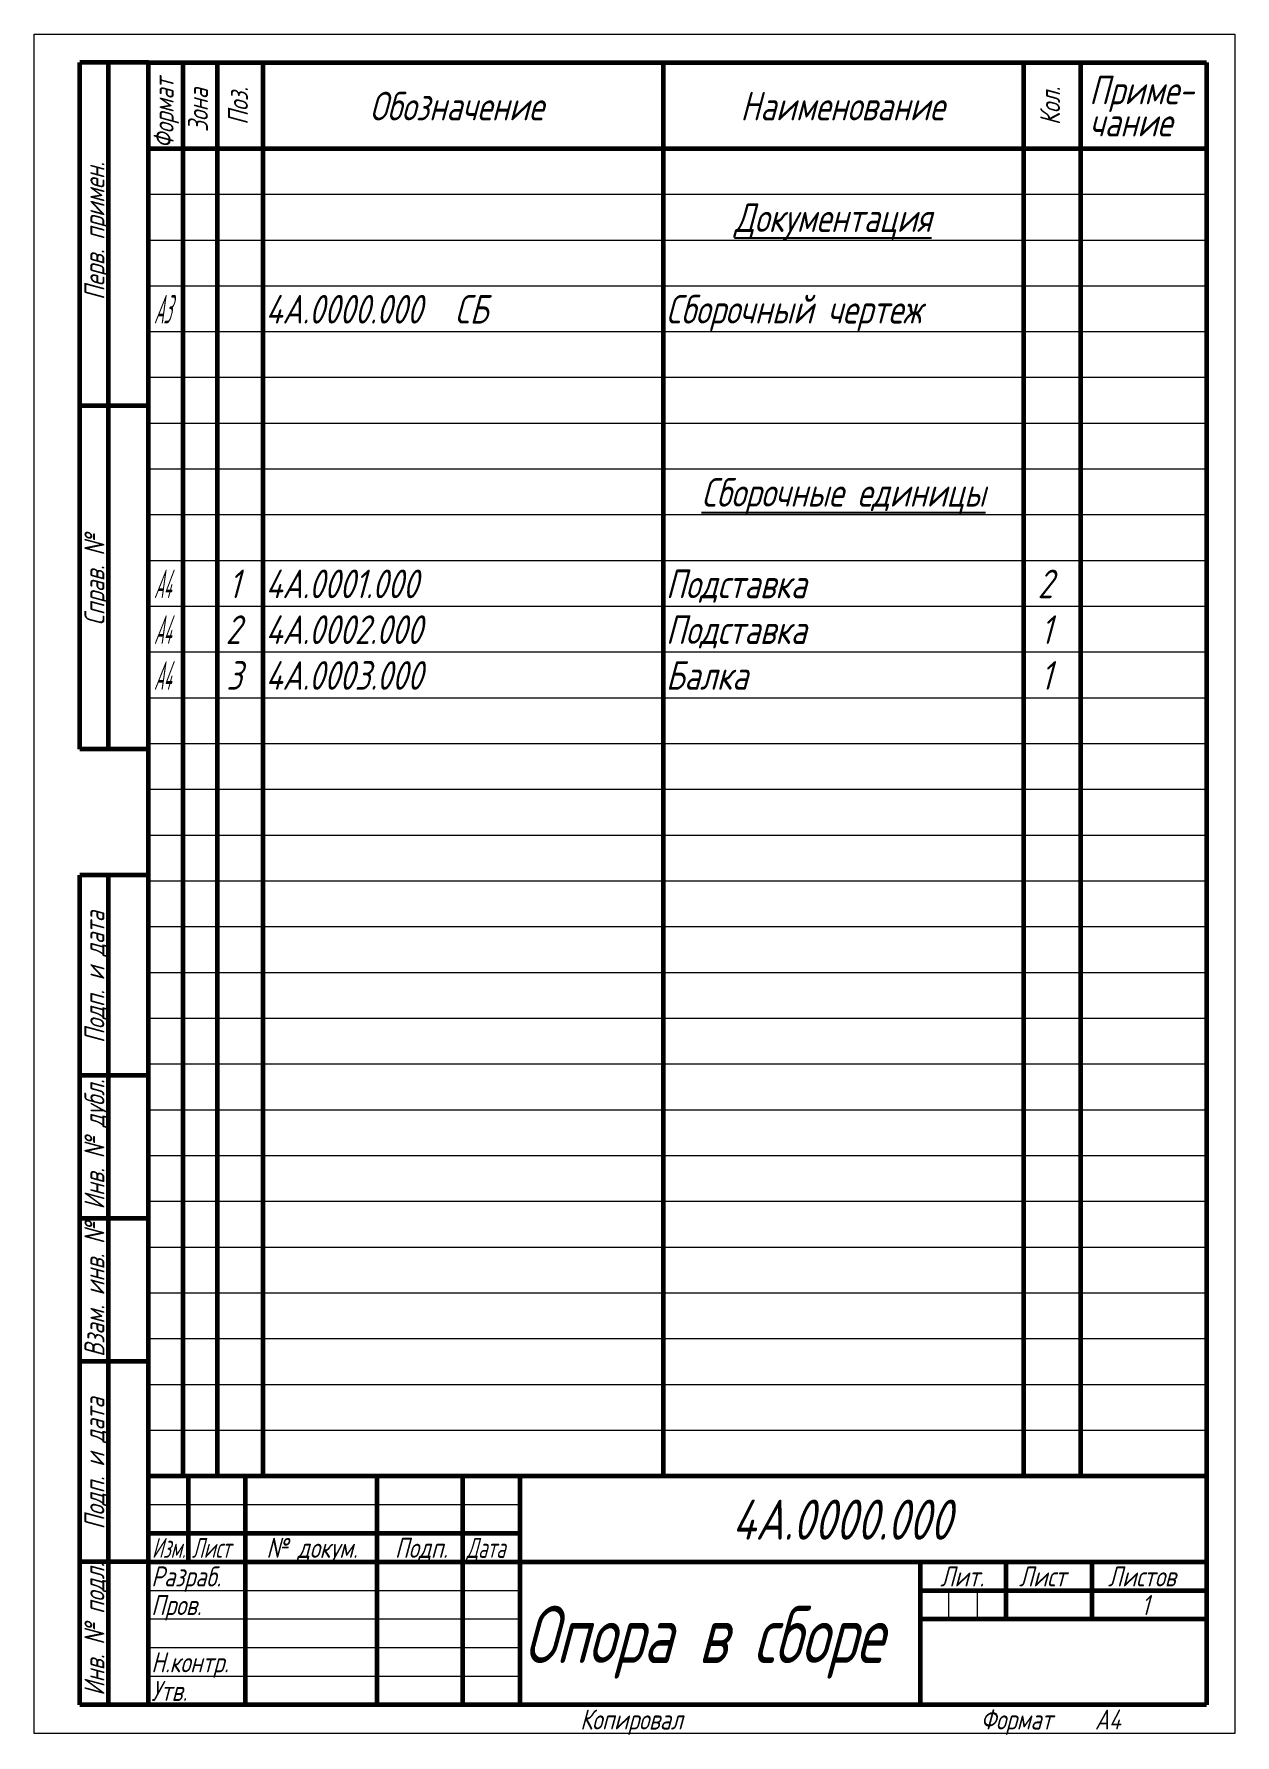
# Model space of a CAD drawing. Header units: millimetres. Extents: x 0 to 210, y -297 to 0.
import ezdxf

# ---------------------------------------------------------------- set-up
doc = ezdxf.new("R2010")
doc.units = ezdxf.units.MM
doc.linetypes.add('K5LT_BASIC', pattern=[0])
doc.linetypes.add('K5LT_THIN', pattern=[0])
doc.styles.add('KTEXTSTYLE', font='GOST_AU.SHX', dxfattribs={"width": 0.96, "height": 5})

# ---------------------------------------------------------------- blocks, each defined once
blk = doc.blocks.new('U0')
at = {"color": 7, "linetype": 'K5LT_THIN', "lineweight": 18}
for p, q in [((0, 0), (210, 0)), ((0, -297), (0, 0)), ((210, 0), (210, -297)), ((20, -28), (26, -28)), ((26, -28), (32, -28)), ((32, -28), (40, -28)), ((40, -28), (110, -28)), ((110, -28), (173, -28)), ((173, -28), (183, -28)), ((183, -28), (205, -28)), ((20, -36), (26, -36)), ((26, -36), (32, -36)), ((32, -36), (40, -36)), ((40, -36), (110, -36)), ((110, -36), (173, -36)), ((173, -36), (183, -36)), ((183, -36), (205, -36)), ((20, -44), (26, -44)), ((26, -44), (32, -44)), ((32, -44), (40, -44)), ((40, -44), (110, -44)), ((110, -44), (173, -44)), ((173, -44), (183, -44)), ((183, -44), (205, -44)), ((20, -52), (26, -52)), ((26, -52), (32, -52)), ((32, -52), (40, -52)), ((40, -52), (110, -52)), ((110, -52), (173, -52)), ((173, -52), (183, -52)), ((183, -52), (205, -52)), ((20, -60), (26, -60)), ((26, -60), (32, -60)), ((32, -60), (40, -60)), ((40, -60), (110, -60)), ((110, -60), (173, -60)), ((173, -60), (183, -60)), ((183, -60), (205, -60)), ((20, -68), (26, -68)), ((26, -68), (32, -68)), ((32, -68), (40, -68)), ((40, -68), (110, -68)), ((110, -68), (173, -68)), ((173, -68), (183, -68)), ((183, -68), (205, -68)), ((20, -76), (26, -76)), ((26, -76), (32, -76)), ((32, -76), (40, -76)), ((40, -76), (110, -76)), ((110, -76), (173, -76)), ((173, -76), (183, -76)), ((183, -76), (205, -76)), ((20, -84), (26, -84)), ((26, -84), (32, -84)), ((32, -84), (40, -84)), ((40, -84), (110, -84)), ((110, -84), (173, -84)), ((173, -84), (183, -84)), ((183, -84), (205, -84)), ((20, -92), (26, -92)), ((26, -92), (32, -92)), ((32, -92), (40, -92)), ((40, -92), (110, -92)), ((110, -92), (173, -92)), ((173, -92), (183, -92)), ((183, -92), (205, -92)), ((20, -100), (26, -100)), ((26, -100), (32, -100)), ((32, -100), (40, -100)), ((40, -100), (110, -100)), ((110, -100), (173, -100)), ((173, -100), (183, -100)), ((183, -100), (205, -100)), ((20, -108), (26, -108)), ((26, -108), (32, -108)), ((32, -108), (40, -108)), ((40, -108), (110, -108)), ((110, -108), (173, -108)), ((173, -108), (183, -108)), ((183, -108), (205, -108)), ((20, -116), (26, -116)), ((26, -116), (32, -116)), ((32, -116), (40, -116)), ((40, -116), (110, -116)), ((110, -116), (173, -116)), ((173, -116), (183, -116)), ((183, -116), (205, -116)), ((20, -124), (26, -124)), ((26, -124), (32, -124)), ((32, -124), (40, -124)), ((40, -124), (110, -124)), ((110, -124), (173, -124)), ((173, -124), (183, -124)), ((183, -124), (205, -124)), ((20, -132), (26, -132)), ((26, -132), (32, -132)), ((32, -132), (40, -132)), ((40, -132), (110, -132)), ((110, -132), (173, -132)), ((173, -132), (183, -132)), ((183, -132), (205, -132)), ((20, -140), (26, -140)), ((26, -140), (32, -140)), ((32, -140), (40, -140)), ((40, -140), (110, -140)), ((110, -140), (173, -140)), ((173, -140), (183, -140)), ((183, -140), (205, -140)), ((20, -148), (26, -148)), ((26, -148), (32, -148)), ((32, -148), (40, -148)), ((40, -148), (110, -148)), ((110, -148), (173, -148)), ((173, -148), (183, -148)), ((183, -148), (205, -148)), ((20, -156), (26, -156)), ((26, -156), (32, -156)), ((32, -156), (40, -156)), ((40, -156), (110, -156)), ((110, -156), (173, -156)), ((173, -156), (183, -156)), ((183, -156), (205, -156)), ((20, -164), (26, -164)), ((26, -164), (32, -164)), ((32, -164), (40, -164)), ((40, -164), (110, -164)), ((110, -164), (173, -164)), ((173, -164), (183, -164)), ((183, -164), (205, -164)), ((20, -172), (26, -172)), ((26, -172), (32, -172)), ((32, -172), (40, -172)), ((40, -172), (110, -172)), ((110, -172), (173, -172)), ((173, -172), (183, -172)), ((183, -172), (205, -172)), ((20, -180), (26, -180)), ((26, -180), (32, -180)), ((32, -180), (40, -180)), ((40, -180), (110, -180)), ((110, -180), (173, -180)), ((173, -180), (183, -180)), ((183, -180), (205, -180)), ((20, -188), (26, -188)), ((26, -188), (32, -188)), ((32, -188), (40, -188)), ((40, -188), (110, -188)), ((110, -188), (173, -188)), ((173, -188), (183, -188)), ((183, -188), (205, -188)), ((20, -196), (26, -196)), ((26, -196), (32, -196)), ((32, -196), (40, -196)), ((40, -196), (110, -196)), ((110, -196), (173, -196)), ((173, -196), (183, -196)), ((183, -196), (205, -196)), ((20, -204), (26, -204)), ((26, -204), (32, -204)), ((32, -204), (40, -204)), ((40, -204), (110, -204)), ((110, -204), (173, -204)), ((173, -204), (183, -204)), ((183, -204), (205, -204)), ((20, -212), (26, -212)), ((26, -212), (32, -212)), ((32, -212), (40, -212)), ((40, -212), (110, -212)), ((110, -212), (173, -212)), ((173, -212), (183, -212)), ((183, -212), (205, -212)), ((20, -220), (26, -220)), ((26, -220), (32, -220)), ((32, -220), (40, -220)), ((40, -220), (110, -220)), ((110, -220), (173, -220)), ((173, -220), (183, -220)), ((183, -220), (205, -220)), ((20, -228), (26, -228)), ((26, -228), (32, -228)), ((32, -228), (40, -228)), ((40, -228), (110, -228)), ((110, -228), (173, -228)), ((173, -228), (183, -228)), ((183, -228), (205, -228)), ((20, -236), (26, -236)), ((26, -236), (32, -236)), ((32, -236), (40, -236)), ((40, -236), (110, -236)), ((110, -236), (173, -236)), ((173, -236), (183, -236)), ((183, -236), (205, -236)), ((20, -244), (26, -244)), ((26, -244), (32, -244)), ((32, -244), (40, -244)), ((40, -244), (110, -244)), ((110, -244), (173, -244)), ((173, -244), (183, -244)), ((183, -244), (205, -244)), ((20, -257), (85, -257)), ((20, -272), (37, -272)), ((37, -272), (60, -272)), ((60, -272), (75, -272)), ((75, -272), (85, -272)), ((159.96, -277), (159.96, -272)), ((164.98, -277), (164.98, -272)), ((20, -277), (37, -277)), ((37, -277), (60, -277)), ((60, -277), (75, -277)), ((75, -277), (85, -277)), ((20, -282), (85, -282)), ((20, -287), (85, -287)), ((210, -297), (0, -297))]:
    blk.add_line(p, q, dxfattribs=at)
at = {"color": 150, "linetype": 'K5LT_BASIC', "lineweight": 60, "true_color": 0x0080ff}
for p, q in [((8, -125), (8, -5)), ((20, -5), (8, -5)), ((13, -125), (13, -5)), ((20, -5), (205, -5)), ((20, -292), (20, -5)), ((26, -5), (26, -20)), ((32, -5), (32, -20)), ((40, -5), (40, -20)), ((110, -5), (110, -20)), ((173, -5), (173, -20)), ((183, -5), (183, -20)), ((205, -5), (205, -292)), ((20, -20), (205, -20)), ((26, -20), (26, -28)), ((32, -20), (32, -28)), ((40, -20), (40, -28)), ((110, -20), (110, -28)), ((173, -20), (173, -28)), ((183, -20), (183, -28)), ((26, -28), (26, -36)), ((32, -28), (32, -36)), ((40, -28), (40, -36)), ((110, -28), (110, -36)), ((173, -28), (173, -36)), ((183, -28), (183, -36)), ((26, -36), (26, -44)), ((32, -36), (32, -44)), ((40, -36), (40, -44)), ((110, -36), (110, -44)), ((173, -36), (173, -44)), ((183, -36), (183, -44)), ((26, -44), (26, -52)), ((32, -44), (32, -52)), ((40, -44), (40, -52)), ((110, -44), (110, -52)), ((173, -44), (173, -52)), ((183, -44), (183, -52)), ((26, -52), (26, -60)), ((32, -52), (32, -60)), ((40, -52), (40, -60)), ((110, -52), (110, -60)), ((173, -52), (173, -60)), ((183, -52), (183, -60)), ((26, -60), (26, -68)), ((32, -60), (32, -68)), ((40, -60), (40, -68)), ((110, -60), (110, -68)), ((173, -60), (173, -68)), ((183, -60), (183, -68)), ((20, -65), (8, -65)), ((26, -68), (26, -76)), ((32, -68), (32, -76)), ((40, -68), (40, -76)), ((110, -68), (110, -76)), ((173, -68), (173, -76)), ((183, -68), (183, -76)), ((26, -76), (26, -84)), ((32, -76), (32, -84)), ((40, -76), (40, -84)), ((110, -76), (110, -84)), ((173, -76), (173, -84)), ((183, -76), (183, -84)), ((26, -84), (26, -92)), ((32, -84), (32, -92)), ((40, -84), (40, -92)), ((110, -84), (110, -92)), ((173, -84), (173, -92)), ((183, -84), (183, -92)), ((26, -92), (26, -100)), ((32, -92), (32, -100)), ((40, -92), (40, -100)), ((110, -92), (110, -100)), ((173, -92), (173, -100)), ((183, -92), (183, -100)), ((26, -100), (26, -108)), ((32, -100), (32, -108)), ((40, -100), (40, -108)), ((110, -100), (110, -108)), ((173, -100), (173, -108)), ((183, -100), (183, -108)), ((26, -108), (26, -116)), ((32, -108), (32, -116)), ((40, -108), (40, -116)), ((110, -108), (110, -116)), ((173, -108), (173, -116)), ((183, -108), (183, -116)), ((26, -116), (26, -124)), ((32, -116), (32, -124)), ((40, -116), (40, -124)), ((110, -116), (110, -124)), ((173, -116), (173, -124)), ((183, -116), (183, -124)), ((26, -124), (26, -132)), ((32, -124), (32, -132)), ((40, -124), (40, -132)), ((110, -124), (110, -132)), ((173, -124), (173, -132)), ((183, -124), (183, -132)), ((20, -125), (8, -125)), ((26, -132), (26, -140)), ((32, -132), (32, -140)), ((40, -132), (40, -140)), ((110, -132), (110, -140)), ((173, -132), (173, -140)), ((183, -132), (183, -140)), ((26, -140), (26, -148)), ((32, -140), (32, -148)), ((40, -140), (40, -148)), ((110, -140), (110, -148)), ((173, -140), (173, -148)), ((183, -140), (183, -148)), ((8, -292), (8, -147)), ((20, -147), (8, -147)), ((13, -292), (13, -147)), ((26, -148), (26, -156)), ((32, -148), (32, -156)), ((40, -148), (40, -156)), ((110, -148), (110, -156)), ((173, -148), (173, -156)), ((183, -148), (183, -156)), ((26, -156), (26, -164)), ((32, -156), (32, -164)), ((40, -156), (40, -164)), ((110, -156), (110, -164)), ((173, -156), (173, -164)), ((183, -156), (183, -164)), ((26, -164), (26, -172)), ((32, -164), (32, -172)), ((40, -164), (40, -172)), ((110, -164), (110, -172)), ((173, -164), (173, -172)), ((183, -164), (183, -172)), ((26, -172), (26, -180)), ((32, -172), (32, -180)), ((40, -172), (40, -180)), ((110, -172), (110, -180)), ((173, -172), (173, -180)), ((183, -172), (183, -180)), ((26, -180), (26, -188)), ((32, -180), (32, -188)), ((40, -180), (40, -188)), ((110, -180), (110, -188)), ((173, -180), (173, -188)), ((183, -180), (183, -188)), ((20, -182), (8, -182)), ((26, -188), (26, -196)), ((32, -188), (32, -196)), ((40, -188), (40, -196)), ((110, -188), (110, -196)), ((173, -188), (173, -196)), ((183, -188), (183, -196)), ((26, -196), (26, -204)), ((32, -196), (32, -204)), ((40, -196), (40, -204)), ((110, -196), (110, -204)), ((173, -196), (173, -204)), ((183, -196), (183, -204)), ((26, -204), (26, -212)), ((32, -204), (32, -212)), ((40, -204), (40, -212)), ((110, -204), (110, -212)), ((173, -204), (173, -212)), ((183, -204), (183, -212)), ((20, -207), (8, -207)), ((26, -212), (26, -220)), ((32, -212), (32, -220)), ((40, -212), (40, -220)), ((110, -212), (110, -220)), ((173, -212), (173, -220)), ((183, -212), (183, -220)), ((26, -220), (26, -228)), ((32, -220), (32, -228)), ((40, -220), (40, -228)), ((110, -220), (110, -228)), ((173, -220), (173, -228)), ((183, -220), (183, -228)), ((26, -228), (26, -236)), ((32, -228), (32, -236)), ((40, -228), (40, -236)), ((110, -228), (110, -236)), ((173, -228), (173, -236)), ((183, -228), (183, -236)), ((20, -232), (8, -232)), ((26, -236), (26, -244)), ((32, -236), (32, -244)), ((40, -236), (40, -244)), ((110, -236), (110, -244)), ((173, -236), (173, -244)), ((183, -236), (183, -244)), ((26, -244), (26, -252)), ((32, -244), (32, -252)), ((40, -244), (40, -252)), ((110, -244), (110, -252)), ((173, -244), (173, -252)), ((183, -244), (183, -252)), ((20, -252), (205, -252)), ((20, -292), (20, -252)), ((27, -267), (27, -252)), ((37, -277), (37, -252)), ((60, -277), (60, -252)), ((75, -277), (75, -252)), ((85, -292), (85, -252)), ((20, -262), (27, -262)), ((27, -262), (37, -262)), ((37, -262), (60, -262)), ((60, -262), (75, -262)), ((75, -262), (85, -262)), ((20, -267), (8, -267)), ((20, -267), (27, -267)), ((27, -267), (37, -267)), ((37, -267), (60, -267)), ((60, -267), (75, -267)), ((75, -267), (85, -267)), ((85, -267), (205, -267)), ((155, -292), (155, -267)), ((170, -277), (170, -267)), ((185, -277), (185, -267)), ((155, -272), (170, -272)), ((170, -272), (205, -272)), ((37, -292), (37, -277)), ((60, -292), (60, -277)), ((75, -292), (75, -277)), ((155, -277), (159.96, -277)), ((159.96, -277), (164.98, -277)), ((164.98, -277), (170, -277)), ((170, -277), (185, -277)), ((185, -277), (205, -277)), ((20, -292), (8, -292)), ((205, -292), (20, -292))]:
    blk.add_line(p, q, dxfattribs=at)
at = {"color": 7, "char_height": 3.5, "attachment_point": 1, "rotation": 90, "style": 'KTEXTSTYLE'}
for s, insert in [('\\H5.0;\\W1.000;\\Q15;\\Q15;\\W0.946;\\H3.50;Формат', (20.92, -20)), ('\\H5.0;\\W1.000;\\Q15;\\Q15;\\W0.965;\\H3.50;Зона', (26.92, -17.15)), ('\\H5.0;\\W1.000;\\Q15;\\Q15;\\W0.965;\\H3.50;Поз.', (33.92, -15.88)), ('\\H5.0;\\W1.000;\\Q15;\\Q15;\\W0.965;\\H3.50;Кол.', (175.92, -15.93)), ('\\H5.0;\\W1.000;\\Q15;\\Q15;\\W0.965;\\H3.50;Перв. примен.', (8.82, -46.48)), ('\\H5.0;\\W1.000;\\Q15;\\Q15;\\W0.965;\\H3.50;Справ. №', (8.82, -103.37)), ('\\H5.0;\\W1.000;\\Q15;\\Q15;\\W0.965;\\H3.50;Подп. и дата', (8.82, -176.34)), ('\\H5.0;\\W1.000;\\Q15;\\Q15;\\W0.965;\\H3.50;Инв. № дубл.', (8.82, -205.43)), ('\\H5.0;\\W1.000;\\Q15;\\Q15;\\W0.965;\\H3.50;Взам. инв. №', (8.82, -231.2)), ('\\H5.0;\\W1.000;\\Q15;\\Q15;\\W0.965;\\H3.50;Подп. и дата', (8.82, -261.34)), ('\\H5.0;\\W1.000;\\Q15;\\Q15;\\W0.965;\\H3.50;Инв. № подл.', (8.82, -290.43))]:
    blk.add_mtext(s, dxfattribs=dict(at, insert=insert))
at = {"color": 7, "attachment_point": 1, "style": 'KTEXTSTYLE'}
for s, insert, char_height in [('\\H5.0;\\W1.000;\\Q15;\\Q15;\\W0.965;Приме-', (184.5, -7.29), 5), ('\\H5.0;\\W1.000;\\Q15;\\Q15;\\W0.965;Обозначение', (58.68, -10.1), 5), ('\\H5.0;\\W1.000;\\Q15;\\Q15;\\W0.965;Наименование', (123.52, -10.1), 5), ('\\H5.0;\\W1.000;\\Q15;\\Q15;\\W0.965;чание', (184.5, -12.91), 5), ('\\H5.0;\\W1.000;\\Q15;\\L\\Q15;\\W0.965;Документация', (122.47, -29.6), 5), ('\\H5.0;\\W1.000;\\Q15;\\Q15;\\W0.451;A3', (20.98, -45.6), 5), ('\\H5.0;\\W1.000;\\Q15;\\Q15;\\W0.965;4А.0000.000', (40.5, -45.6), 5), ('\\H5.0;\\W1.000;\\Q15;\\Q15;\\W0.965; ', (71.46, -45.6), 5), ('\\H5.0;\\W1.000;\\Q15;\\Q15;\\W0.965;СБ', (73.57, -45.6), 5), ('\\H5.0;\\W1.000;\\Q15;\\Q15;\\W0.965;Сборочный чертеж', (110.5, -45.6), 5), ('\\H5.0;\\W1.000;\\Q15;\\L\\Q15;\\W0.965;Сборочные единицы', (116.71, -77.6), 5), ('\\H5.0;\\W1.000;\\Q15;\\Q15;\\W0.441;A4', (20.99, -93.6), 5), ('\\H5.0;\\W1.000;\\Q15;\\Q15;\\W0.965;1', (34.03, -93.6), 5), ('\\H5.0;\\W1.000;\\Q15;\\Q15;\\W0.965;4А.0001.000', (40.5, -93.6), 5), ('\\H5.0;\\W1.000;\\Q15;\\Q15;\\W0.965;Подставка', (110.5, -93.6), 5), ('\\H5.0;\\W1.000;\\Q15;\\Q15;\\W0.965;2', (175.5, -93.6), 5), ('\\H5.0;\\W1.000;\\Q15;\\Q15;\\W0.441;A4', (20.99, -101.6), 5), ('\\H5.0;\\W1.000;\\Q15;\\Q15;\\W0.965;2', (33.5, -101.6), 5), ('\\H5.0;\\W1.000;\\Q15;\\Q15;\\W0.965;4А.0002.000', (40.5, -101.6), 5), ('\\H5.0;\\W1.000;\\Q15;\\Q15;\\W0.965;Подставка', (110.5, -101.6), 5), ('\\H5.0;\\W1.000;\\Q15;\\Q15;\\W0.965;1', (176.03, -101.6), 5), ('\\H5.0;\\W1.000;\\Q15;\\Q15;\\W0.441;A4', (20.99, -109.6), 5), ('\\H5.0;\\W1.000;\\Q15;\\Q15;\\W0.965;3', (33.63, -109.6), 5), ('\\H5.0;\\W1.000;\\Q15;\\Q15;\\W0.965;4А.0003.000', (40.5, -109.6), 5), ('\\H5.0;\\W1.000;\\Q15;\\Q15;\\W0.965;Балка', (110.5, -109.6), 5), ('\\H5.0;\\W1.000;\\Q15;\\Q15;\\W0.965;1', (176.03, -109.6), 5), ('\\H5.0;\\W1.000;\\Q15;\\Q15;\\W0.965;\\H7.00;4А.0000.000', (122.06, -256.14), 7), ('\\H5.0;\\W1.000;\\Q15;\\Q15;\\W0.784;\\H3.50;Изм.', (20.62, -262.82), 3.5), ('\\H5.0;\\W1.000;\\Q15;\\Q15;\\W0.799;\\H3.50;Лист', (27.61, -262.82), 3.5), ('\\H5.0;\\W1.000;\\Q15;\\Q15;\\W0.965;\\H3.50;№ докум.', (40.63, -262.82), 3.5), ('\\H5.0;\\W1.000;\\Q15;\\Q15;\\W0.965;\\H3.50;Подп.', (63.1, -262.82), 3.5), ('\\H5.0;\\W1.000;\\Q15;\\Q15;\\W0.799;\\H3.50;Дата', (75.61, -262.82), 3.5), ('\\H5.0;\\W1.000;\\Q15;\\Q15;\\W0.965;\\H3.50;Разраб.', (20.5, -267.82), 3.5), ('\\H5.0;\\W1.000;\\Q15;\\Q15;\\W0.965;\\H3.50;Лит.', (158.47, -267.82), 3.5), ('\\H5.0;\\W1.000;\\Q15;\\Q15;\\W0.965;\\H3.50;Лист', (172.23, -267.82), 3.5), ('\\H5.0;\\W1.000;\\Q15;\\Q15;\\W0.965;\\H3.50;Листов', (187.79, -267.82), 3.5), ('\\H5.0;\\W1.000;\\Q15;\\Q15;\\W0.965;\\H3.50;Пров.', (20.5, -272.82), 3.5), ('\\H5.0;\\W1.000;\\Q15;\\Q15;\\W0.965;\\H3.50;1', (193.62, -272.82), 3.5), ('\\H5.0;\\W1.000;\\Q15;\\Q15;\\W0.894;\\H10.00;Опора в сборе', (85.63, -274.71), 10), ('\\H5.0;\\W1.000;\\Q15;\\Q15;\\W0.965;\\H3.50;Н.контр.', (20.5, -282.82), 3.5), ('\\H5.0;\\W1.000;\\Q15;\\Q15;\\W0.965;\\H3.50;Утв.', (20.5, -287.82), 3.5), ('\\H5.0;\\W1.000;\\Q15;\\Q15;\\W0.965;\\H3.50;Копировал', (95.5, -292.82), 3.5), ('\\H5.0;\\W1.000;\\Q15;\\Q15;\\W0.965;\\H3.50;Формат', (165.5, -292.82), 3.5), ('\\H5.0;\\W1.000;\\Q15;\\Q15;\\W0.965;\\H3.50;A4', (185.5, -292.82), 3.5)]:
    blk.add_mtext(s, dxfattribs=dict(at, insert=insert, char_height=char_height))

msp = doc.modelspace()

# ---------------------------------------------------------------- block references
msp.add_blockref('U0', (0, 0))

doc.saveas('drawing.dxf')
